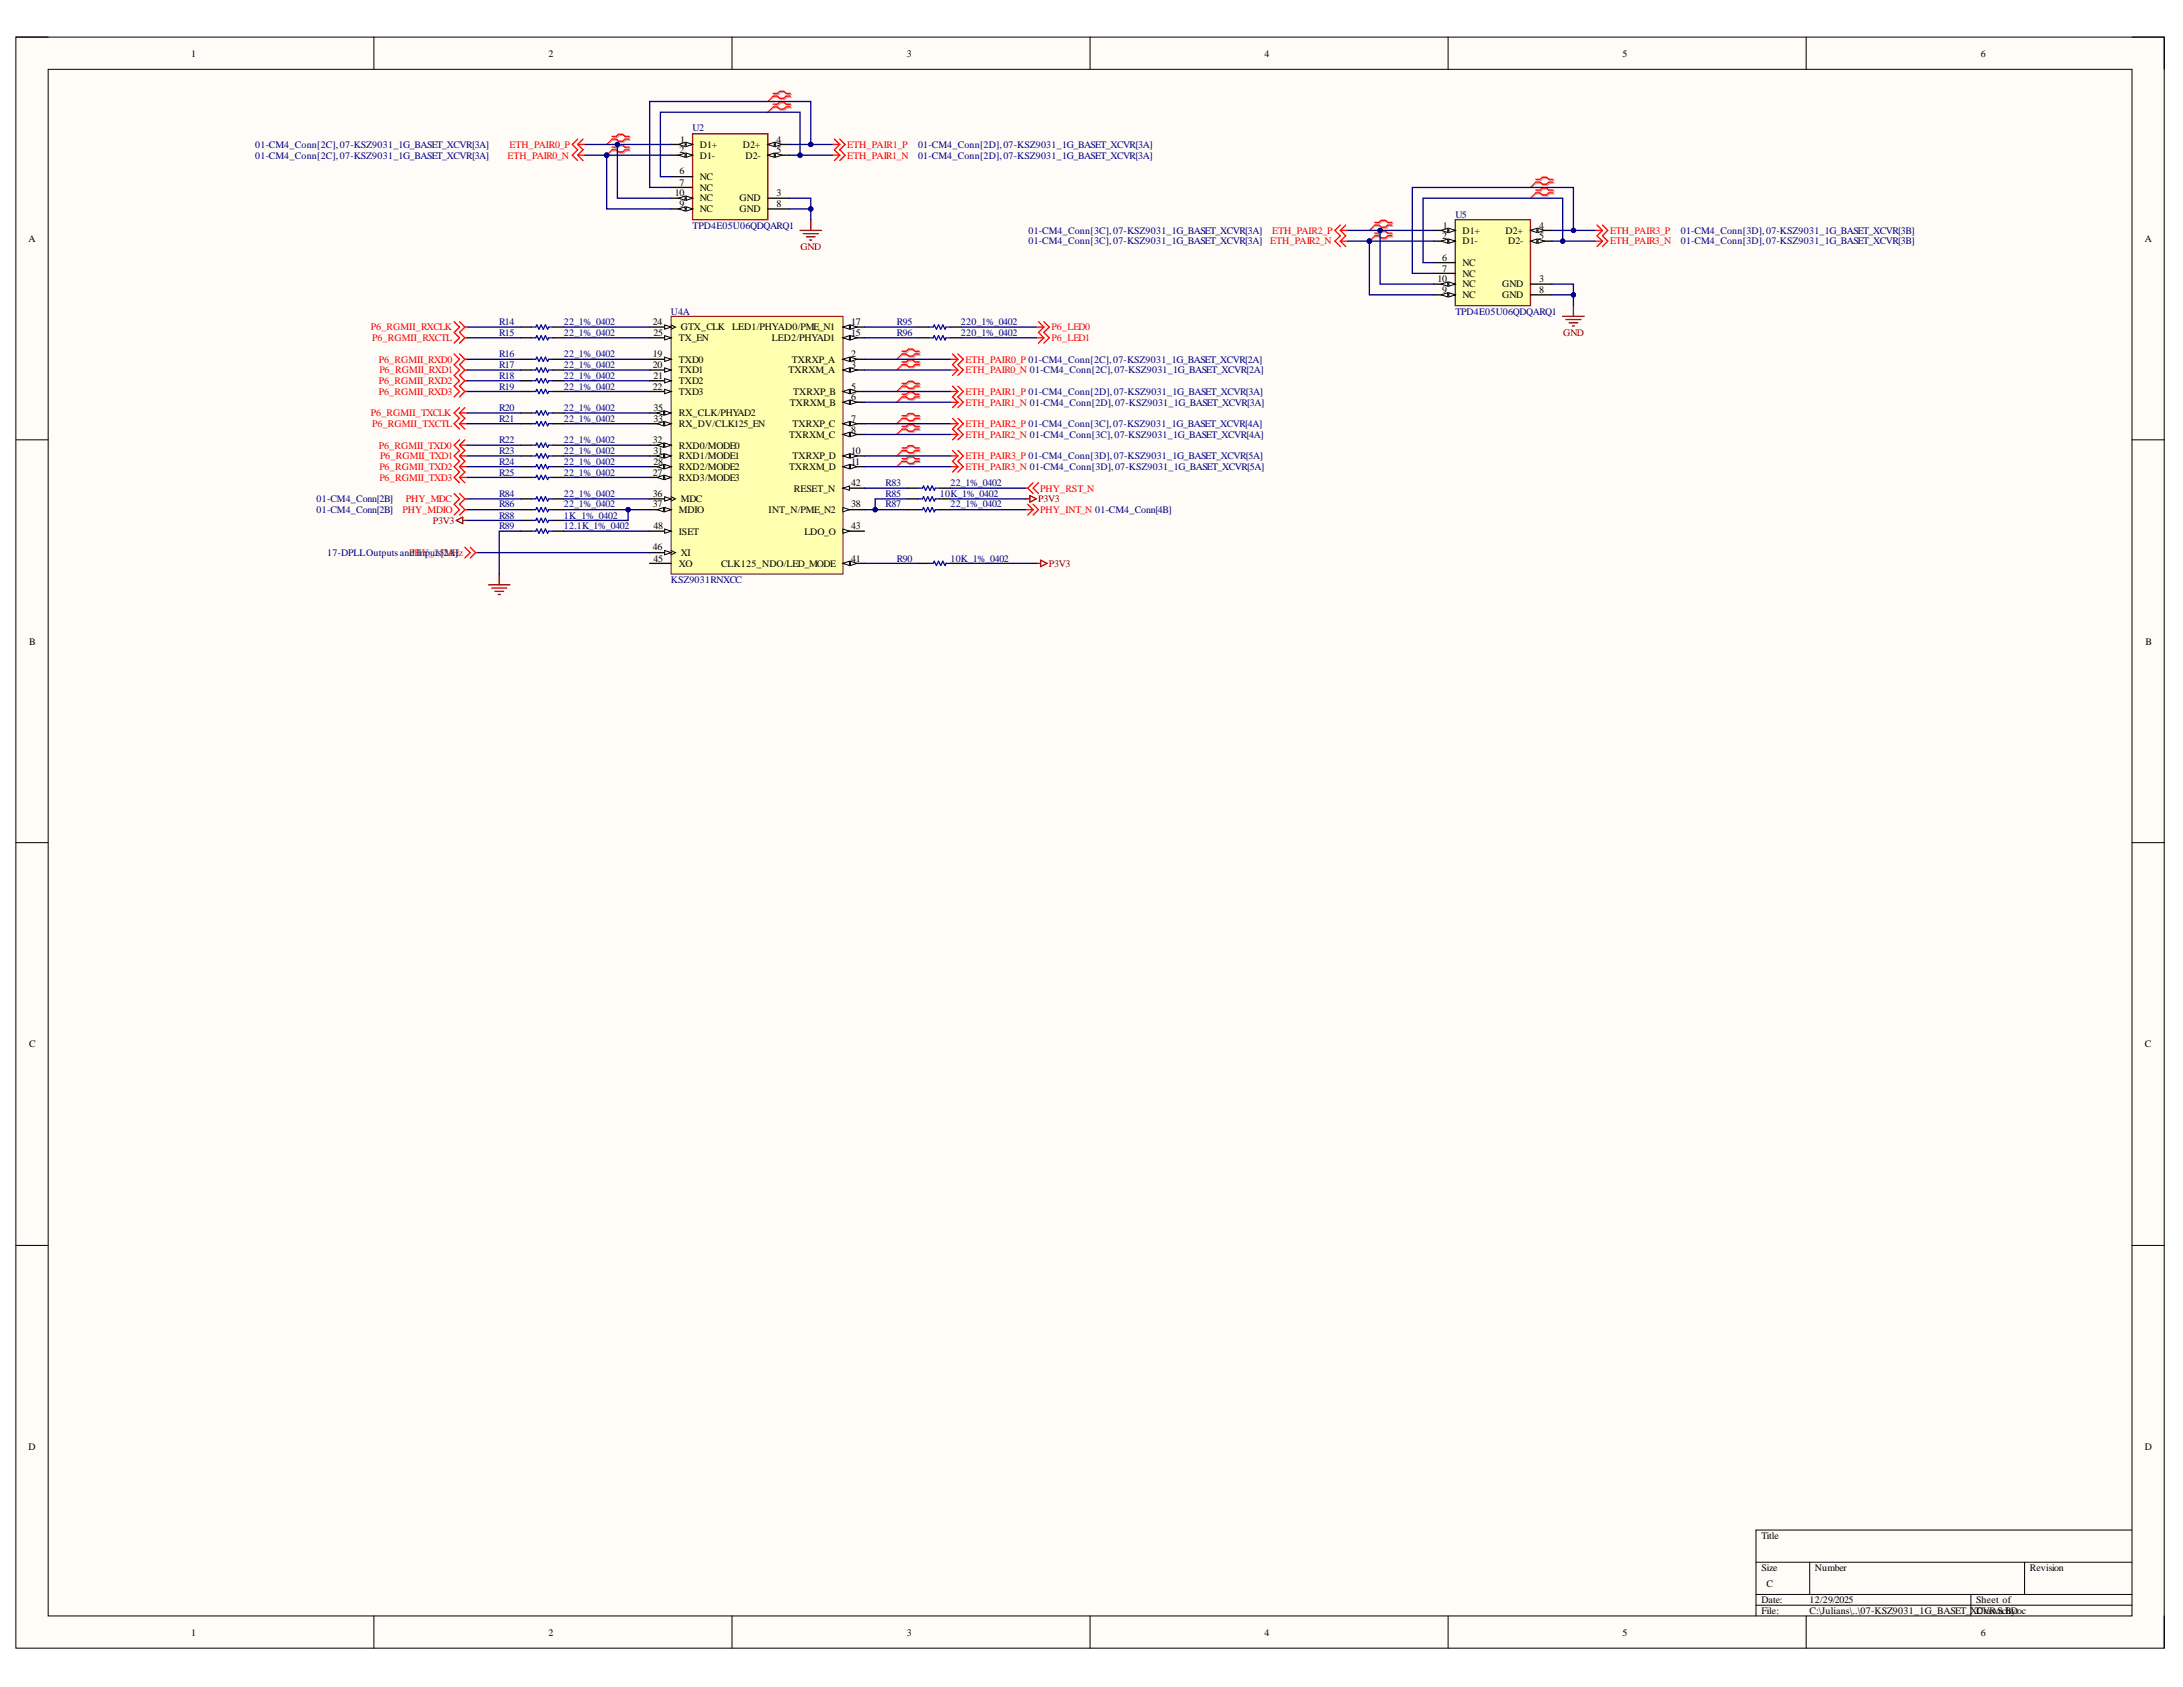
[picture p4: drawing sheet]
<svg xmlns="http://www.w3.org/2000/svg" width="279mm" height="216mm" viewBox="0 0 279 216" stroke-linecap="round" stroke-linejoin="round" font-family="sans-serif">
<defs><g id="words">
<g font-size="1.3">
<text x="24.4" y="7.3">1</text>
<text x="70.2" y="7.3">2</text>
<text x="116.1" y="7.3">3</text>
<text x="161.8" y="7.3">4</text>
<text x="207.7" y="7.3">5</text>
<text x="253.5" y="7.3">6</text>
<text x="87" y="19.6">2</text>
<text x="87" y="22.3">6</text>
<text x="87" y="23.8">7</text>
<text x="87" y="18.3">1</text>
<text x="89.6" y="18.9">D1+</text>
<text x="89.6" y="20.3">D1-</text>
<text x="89.6" y="23.1">NC</text>
<text x="95.1" y="18.9">D2+</text>
<text x="95.4" y="20.3">D2-</text>
<text x="99.4" y="18.3">4</text>
<text x="99.4" y="19.6">5</text>
<text x="86.4" y="25.1">10</text>
<text x="87" y="26.5">9</text>
<text x="89.6" y="24.4">NC</text>
<text x="89.6" y="27.1">NC</text>
<text x="89.6" y="25.8">NC</text>
<text x="94.7" y="25.8">GND</text>
<text x="94.7" y="27.1">GND</text>
<text x="99.4" y="25.1">3</text>
<text x="99.4" y="26.5">8</text>
<text x="184.7" y="29.3">1</text>
<text x="187.2" y="29.9">D1+</text>
<text x="192.7" y="29.9">D2+</text>
<text x="197" y="29.3">4</text>
<text x="3.6" y="30.9">A</text>
<text x="184.6" y="30.6">2</text>
<text x="184.6" y="33.4">6</text>
<text x="184.6" y="34.8">7</text>
<text x="187.2" y="31.3">D1-</text>
<text x="187.2" y="34.1">NC</text>
<text x="187.2" y="35.4">NC</text>
<text x="193" y="31.3">D2-</text>
<text x="197" y="30.6">5</text>
<text x="274.5" y="30.9">A</text>
<text x="83.6" y="41.6">24</text>
<text x="109" y="41.6">17</text>
<text x="184" y="36.1">10</text>
<text x="184.6" y="37.5">9</text>
<text x="187.2" y="38.1">NC</text>
<text x="187.2" y="36.8">NC</text>
<text x="192.3" y="36.8">GND</text>
<text x="192.3" y="38.1">GND</text>
<text x="197" y="36.1">3</text>
<text x="197" y="37.5">8</text>
<text x="83.6" y="45.7">19</text>
<text x="83.6" y="47.1">20</text>
<text x="83.7" y="43">25</text>
<text x="86.9" y="46.4">TXD0</text>
<text x="86.9" y="47.8">TXD1</text>
<text x="86.9" y="43.6">TX_EN</text>
<text x="87.1" y="42.3">GTX_CLK</text>
<text x="93.7" y="42.3">LED1/PHYAD0/PME_N1</text>
<text x="98.8" y="43.6">LED2/PHYAD1</text>
<text x="100.9" y="47.8">TXRXM_A</text>
<text x="101.3" y="46.4">TXRXP_A</text>
<text x="109" y="45.7">2</text>
<text x="109" y="47.1">3</text>
<text x="109" y="43">15</text>
<text x="83.6" y="49.9">22</text>
<text x="83.7" y="48.5">21</text>
<text x="83.7" y="54">33</text>
<text x="83.7" y="52.6">35</text>
<text x="86.9" y="49.1">TXD2</text>
<text x="86.9" y="50.6">TXD3</text>
<text x="86.9" y="53.3">RX_CLK/PHYAD2</text>
<text x="101.1" y="51.9">TXRXM_B</text>
<text x="101.5" y="50.6">TXRXP_B</text>
<text x="109" y="49.9">5</text>
<text x="109" y="51.2">6</text>
<text x="109" y="54">7</text>
<text x="83.6" y="56.7">32</text>
<text x="83.7" y="59.4">28</text>
<text x="83.7" y="58.1">31</text>
<text x="86.9" y="58.8">RXD1/MODE1</text>
<text x="86.9" y="57.4">RXD0/MODE0</text>
<text x="86.9" y="54.6">RX_DV/CLK125_EN</text>
<text x="101" y="56.1">TXRXM_C</text>
<text x="101.4" y="54.6">TXRXP_C</text>
<text x="101.4" y="58.8">TXRXP_D</text>
<text x="109" y="55.4">8</text>
<text x="109" y="58.1">10</text>
<text x="109" y="59.4">11</text>
<text x="83.6" y="60.9">27</text>
<text x="83.6" y="63.6">36</text>
<text x="83.6" y="64.9">37</text>
<text x="86.9" y="61.6">RXD3/MODE3</text>
<text x="86.9" y="60.1">RXD2/MODE2</text>
<text x="86.9" y="65.6">MDIO</text>
<text x="87.1" y="64.3">MDC</text>
<text x="98.4" y="65.6">INT_N/PME_N2</text>
<text x="101" y="60.1">TXRXM_D</text>
<text x="101.6" y="62.9">RESET_N</text>
<text x="109" y="64.9">38</text>
<text x="109" y="62.2">42</text>
<text x="83.6" y="70.4">46</text>
<text x="83.7" y="71.9">45</text>
<text x="83.7" y="67.7">48</text>
<text x="86.9" y="68.4">ISET</text>
<text x="87.1" y="71.1">XI</text>
<text x="102.9" y="68.4">LDO_O</text>
<text x="109" y="71.9">41</text>
<text x="109" y="67.7">43</text>
<text x="86.9" y="72.6">XO</text>
<text x="92.3" y="72.6">CLK125_NDO/LED_MODE</text>
<text x="3.7" y="82.5">B</text>
<text x="274.6" y="82.5">B</text>
<text x="3.7" y="134">C</text>
<text x="274.5" y="134">C</text>
<text x="3.6" y="185.6">D</text>
<text x="274.5" y="185.6">D</text>
<text x="225.4" y="197">Title</text>
<text x="225.4" y="201">Size</text>
<text x="226.1" y="203.1">C</text>
<text x="232.3" y="201">Number</text>
<text x="259.8" y="201">Revision</text>
<text x="24.4" y="209.3">1</text>
<text x="70.2" y="209.3">2</text>
<text x="116.1" y="209.3">3</text>
<text x="161.8" y="209.3">4</text>
<text x="207.7" y="209.3">5</text>
<text x="225.4" y="205.2">Date:</text>
<text x="225.4" y="206.5">File:</text>
<text x="231.6" y="205.2">12/29/2025</text>
<text x="231.6" y="206.5">C:\Julians\..\07-KSZ9031_1G_BASET_XDVR.ScBy:</text>
<text x="252.9" y="205.2">Sheet of</text>
<text x="253" y="206.5">Crawn hDoc</text>
<text x="253.5" y="209.3">6</text>
</g>
<g font-size="1.3" fill="#000080">
<text x="88.7" y="16.8">U2</text>
<text x="32.7" y="18.9">01-CM4_Conn[2C],07-KSZ9031_1G_BASET_XCVR[3A]</text>
<text x="32.7" y="20.3">01-CM4_Conn[2C],07-KSZ9031_1G_BASET_XCVR[3A]</text>
<text x="117.5" y="20.3">01-CM4_Conn[2D],07-KSZ9031_1G_BASET_XCVR[3A]</text>
<text x="117.5" y="18.9">01-CM4_Conn[2D],07-KSZ9031_1G_BASET_XCVR[3A]</text>
<text x="88.7" y="29.3">TPD4E05U06QDQARQ1</text>
<text x="131.6" y="29.9">01-CM4_Conn[3C],07-KSZ9031_1G_BASET_XCVR[3A]</text>
<text x="186.3" y="27.9">U5</text>
<text x="215.1" y="29.9">01-CM4_Conn[3D],07-KSZ9031_1G_BASET_XCVR[3B]</text>
<text x="131.6" y="31.3">01-CM4_Conn[3C],07-KSZ9031_1G_BASET_XCVR[3A]</text>
<text x="215.1" y="31.3">01-CM4_Conn[3D],07-KSZ9031_1G_BASET_XCVR[3B]</text>
<text x="63.9" y="41.6">R14</text>
<text x="72.2" y="41.6">22_1%_0402</text>
<text x="85.9" y="40.3">U4A</text>
<text x="114.8" y="41.6">R95</text>
<text x="123" y="41.6">220_1%_0402</text>
<text x="186.3" y="40.3">TPD4E05U06QDQARQ1</text>
<text x="63.9" y="43">R15</text>
<text x="63.9" y="45.7">R16</text>
<text x="63.9" y="47.1">R17</text>
<text x="72.2" y="43">22_1%_0402</text>
<text x="72.2" y="45.7">22_1%_0402</text>
<text x="72.2" y="47.1">22_1%_0402</text>
<text x="114.8" y="43">R96</text>
<text x="123" y="43">220_1%_0402</text>
<text x="63.9" y="48.5">R18</text>
<text x="63.9" y="49.9">R19</text>
<text x="63.9" y="52.6">R20</text>
<text x="63.9" y="54">R21</text>
<text x="72.2" y="48.5">22_1%_0402</text>
<text x="72.2" y="49.9">22_1%_0402</text>
<text x="72.2" y="52.6">22_1%_0402</text>
<text x="72.2" y="54">22_1%_0402</text>
<text x="63.9" y="56.7">R22</text>
<text x="63.9" y="58.1">R23</text>
<text x="63.9" y="59.4">R24</text>
<text x="72.2" y="56.7">22_1%_0402</text>
<text x="72.2" y="58.1">22_1%_0402</text>
<text x="72.2" y="59.4">22_1%_0402</text>
<text x="40.5" y="64.3">01-CM4_Conn[2B]</text>
<text x="40.5" y="65.6">01-CM4_Conn[2B]</text>
<text x="63.9" y="60.9">R25</text>
<text x="63.9" y="63.6">R84</text>
<text x="63.9" y="64.9">R86</text>
<text x="72.2" y="60.9">22_1%_0402</text>
<text x="72.2" y="63.6">22_1%_0402</text>
<text x="72.2" y="64.9">22_1%_0402</text>
<text x="113.4" y="62.2">R83</text>
<text x="113.4" y="63.6">R85</text>
<text x="113.4" y="64.9">R87</text>
<text x="120.3" y="63.6">10K_1%_0402</text>
<text x="121.6" y="62.2">22_1%_0402</text>
<text x="121.6" y="64.9">22_1%_0402</text>
<text x="41.9" y="71.1">17-DPLLOutputsanPHY_25MHz</text>
<text x="52.5" y="71.1">dInputs[2A]</text>
<text x="63.9" y="66.4">R88</text>
<text x="63.9" y="67.7">R89</text>
<text x="72.2" y="66.4">1K_1%_0402</text>
<text x="72.2" y="67.7">12.1K_1%_0402</text>
<text x="114.8" y="71.9">R90</text>
<text x="121.6" y="71.9">10K_1%_0402</text>
<text x="85.9" y="74.6">KSZ9031RNXCC</text>
</g>
<g font-size="1.3" fill="#f00">
<text x="65" y="20.3">ETH_PAIR0_N</text>
<text x="65.2" y="18.9">ETH_PAIR0_P</text>
<text x="108.4" y="20.3">ETH_PAIR1_N</text>
<text x="108.4" y="18.9">ETH_PAIR1_P</text>
<text x="162.8" y="29.9">ETH_PAIR2_P</text>
<text x="206.1" y="29.9">ETH_PAIR3_P</text>
<text x="162.6" y="31.3">ETH_PAIR2_N</text>
<text x="206.1" y="31.3">ETH_PAIR3_N</text>
<text x="47.5" y="42.3">P6_RGMII_RXCLK</text>
<text x="47.6" y="43.6">P6_RGMII_RXCTL</text>
<text x="48.5" y="46.4">P6_RGMII_RXD0</text>
<text x="48.6" y="47.8">P6_RGMII_RXD1</text>
<text x="123.6" y="46.4">ETH_PAIR0_P 01-CM4_Conn[2C],07-KSZ9031_1G_BASET_XCVR[2A]</text>
<text x="123.6" y="47.8">ETH_PAIR0_N 01-CM4_Conn[2C],07-KSZ9031_1G_BASET_XCVR[2A]</text>
<text x="134.6" y="42.3">P6_LED0</text>
<text x="134.6" y="43.6">P6_LED1</text>
<text x="47.5" y="53.3">P6_RGMII_TXCLK</text>
<text x="48.5" y="49.1">P6_RGMII_RXD2</text>
<text x="48.5" y="50.6">P6_RGMII_RXD3</text>
<text x="123.6" y="50.6">ETH_PAIR1_P 01-CM4_Conn[2D],07-KSZ9031_1G_BASET_XCVR[3A]</text>
<text x="123.6" y="51.9">ETH_PAIR1_N 01-CM4_Conn[2D],07-KSZ9031_1G_BASET_XCVR[3A]</text>
<text x="47.6" y="54.6">P6_RGMII_TXCTL</text>
<text x="48.5" y="57.4">P6_RGMII_TXD0</text>
<text x="48.6" y="58.8">P6_RGMII_TXD1</text>
<text x="123.6" y="54.6">ETH_PAIR2_P 01-CM4_Conn[3C],07-KSZ9031_1G_BASET_XCVR[4A]</text>
<text x="123.6" y="58.8">ETH_PAIR3_P 01-CM4_Conn[3D],07-KSZ9031_1G_BASET_XCVR[5A]</text>
<text x="123.6" y="56.1">ETH_PAIR2_N 01-CM4_Conn[3C],07-KSZ9031_1G_BASET_XCVR[4A]</text>
<text x="48.6" y="60.1">P6_RGMII_TXD2</text>
<text x="48.6" y="61.6">P6_RGMII_TXD3</text>
<text x="51.5" y="65.6">PHY_MDIO</text>
<text x="51.9" y="64.3">PHY_MDC</text>
<text x="123.6" y="60.1">ETH_PAIR3_N 01-CM4_Conn[3D],07-KSZ9031_1G_BASET_XCVR[5A]</text>
<text x="133.1" y="62.9">PHY_RST_N</text>
<text x="133.1" y="65.6">PHY_INT_N 01-CM4_Conn[4B]</text>
</g>
<g font-size="1.3" fill="#800000">
<text x="102.4" y="32">GND</text>
<text x="200.1" y="43">GND</text>
<text x="132.9" y="64.3">P3V3</text>
<text x="55.4" y="67.1">P3V3</text>
<text x="134.2" y="72.6">P3V3</text>
</g>
</g></defs>
<path d="M2 4.7h275v206.2h-275z" fill-rule="evenodd" fill="#fffcf8"/>
<path d="M2 4.7h275v206.2h-275z" fill="none" stroke="#000" stroke-width=".13"/>
<path d="M6.2 8.9h266.7v197.9h-266.7z" fill-rule="evenodd" fill="#fffcf8"/>
<g fill="none" stroke="#000" stroke-width=".13">
<path d="M2 4.7h4.2M6.2 8.9h266.7v197.9h-266.7zM47.9 4.7v4.2M93.7 4.7v4.2M139.5 4.7v4.2M185.3 4.7v4.2M231.2 4.7v4.2M272.9 4.7h4.1v4.2M2 56.3h4.2M272.9 56.3h4.1M2 107.8h4.2M272.9 107.8h4.1"/>
<path d="M2 159.4h4.2M272.9 159.4h4.1M224.7 199.9h48.2M231.6 199.9v4.2M259.1 199.9v4.2M272.9 195.8h-48.2v11M47.9 206.8v4.1M93.7 206.8v4.1M139.5 206.8v4.1M185.3 206.8v4.1M224.7 204.1h48.2M224.7 205.4h48.2"/>
<path d="M231.2 206.8v4.1M252.3 204.1v2.7M277 206.8v4.1"/>
</g>
<path d="M85.9 40.5h22v33h-22z" fill-rule="evenodd" fill="#ffffb0"/>
<path d="M85.9 40.5h22v33h-22z" fill="none" stroke="#800000" stroke-width=".13"/>
<path d="M107.9 46h2.7" fill="none" stroke="#000" stroke-width=".17"/>
<path d="M107.9 46l.8-.3v.6z" fill="#f8fcff"/>
<path d="M107.9 46l.8-.3v.6z" fill="none" stroke="#000" stroke-width=".13"/>
<path d="M108.9 45.7l.8 .3-.8 .3z" fill="#f8fcff"/>
<path d="M108.9 45.7l.8 .3-.8 .3z" fill="none" stroke="#000" stroke-width=".13"/>
<path d="M107.9 47.4h2.7" fill="none" stroke="#000" stroke-width=".17"/>
<path d="M107.9 47.4l.8-.3v.5z" fill="#f8fcff"/>
<path d="M107.9 47.4l.8-.3v.5z" fill="none" stroke="#000" stroke-width=".13"/>
<path d="M108.9 47.1l.8 .3-.8 .2z" fill="#f8fcff"/>
<path d="M108.9 47.1l.8 .3-.8 .2z" fill="none" stroke="#000" stroke-width=".13"/>
<path d="M107.9 50.1h2.7" fill="none" stroke="#000" stroke-width=".17"/>
<path d="M107.9 50.1l.8-.3v.6z" fill="#f8fcff"/>
<path d="M107.9 50.1l.8-.3v.6z" fill="none" stroke="#000" stroke-width=".13"/>
<path d="M108.9 49.8l.8 .3-.8 .3z" fill="#f8fcff"/>
<path d="M108.9 49.8l.8 .3-.8 .3z" fill="none" stroke="#000" stroke-width=".13"/>
<path d="M107.9 51.5h2.7" fill="none" stroke="#000" stroke-width=".17"/>
<path d="M107.9 51.5l.8-.3v.6z" fill="#f8fcff"/>
<path d="M107.9 51.5l.8-.3v.6z" fill="none" stroke="#000" stroke-width=".13"/>
<path d="M108.9 51.2l.8 .3-.8 .3z" fill="#f8fcff"/>
<path d="M108.9 51.2l.8 .3-.8 .3z" fill="none" stroke="#000" stroke-width=".13"/>
<path d="M107.9 54.2h2.7" fill="none" stroke="#000" stroke-width=".17"/>
<path d="M107.9 54.2l.8-.2v.5z" fill="#f8fcff"/>
<path d="M107.9 54.2l.8-.2v.5z" fill="none" stroke="#000" stroke-width=".13"/>
<path d="M108.9 54l.8 .2-.8 .3z" fill="#f8fcff"/>
<path d="M108.9 54l.8 .2-.8 .3z" fill="none" stroke="#000" stroke-width=".13"/>
<path d="M107.9 55.6h2.7" fill="none" stroke="#000" stroke-width=".17"/>
<path d="M107.9 55.6l.8-.3v.6z" fill="#f8fcff"/>
<path d="M107.9 55.6l.8-.3v.6z" fill="none" stroke="#000" stroke-width=".13"/>
<path d="M108.9 55.3l.8 .3-.8 .3z" fill="#f8fcff"/>
<path d="M108.9 55.3l.8 .3-.8 .3z" fill="none" stroke="#000" stroke-width=".13"/>
<path d="M107.9 58.4h2.7" fill="none" stroke="#000" stroke-width=".17"/>
<path d="M107.9 58.4l.8-.3v.5z" fill="#f8fcff"/>
<path d="M107.9 58.4l.8-.3v.5z" fill="none" stroke="#000" stroke-width=".13"/>
<path d="M108.9 58.1l.8 .3-.8 .2z" fill="#f8fcff"/>
<path d="M108.9 58.1l.8 .3-.8 .2z" fill="none" stroke="#000" stroke-width=".13"/>
<path d="M107.9 59.7h2.7" fill="none" stroke="#000" stroke-width=".17"/>
<path d="M107.9 59.7l.8-.3v.6z" fill="#f8fcff"/>
<path d="M107.9 59.7l.8-.3v.6z" fill="none" stroke="#000" stroke-width=".13"/>
<path d="M108.9 59.4l.8 .3-.8 .3z" fill="#f8fcff"/>
<path d="M108.9 59.4l.8 .3-.8 .3z" fill="none" stroke="#000" stroke-width=".13"/>
<path d="M107.9 43.2h2.7" fill="none" stroke="#000" stroke-width=".17"/>
<path d="M107.9 43.2l.8-.2v.5z" fill="#f8fcff"/>
<path d="M107.9 43.2l.8-.2v.5z" fill="none" stroke="#000" stroke-width=".13"/>
<path d="M108.9 43l.8 .2-.8 .3z" fill="#f8fcff"/>
<path d="M108.9 43l.8 .2-.8 .3z" fill="none" stroke="#000" stroke-width=".13"/>
<path d="M107.9 41.9h2.7" fill="none" stroke="#000" stroke-width=".17"/>
<path d="M107.9 41.9l.8-.3v.5z" fill="#f8fcff"/>
<path d="M107.9 41.9l.8-.3v.5z" fill="none" stroke="#000" stroke-width=".13"/>
<path d="M108.9 41.6l.8 .3-.8 .2z" fill="#f8fcff"/>
<path d="M108.9 41.6l.8 .3-.8 .2z" fill="none" stroke="#000" stroke-width=".13"/>
<path d="M83.1 46h2.8" fill="none" stroke="#000" stroke-width=".17"/>
<path d="M85.1 45.7l.8 .3-.8 .3z" fill="#f8fcff"/>
<path d="M85.1 45.7l.8 .3-.8 .3z" fill="none" stroke="#000" stroke-width=".13"/>
<path d="M83.1 47.4h2.8" fill="none" stroke="#000" stroke-width=".17"/>
<path d="M85.1 47.1l.8 .3-.8 .2z" fill="#f8fcff"/>
<path d="M85.1 47.1l.8 .3-.8 .2z" fill="none" stroke="#000" stroke-width=".13"/>
<path d="M83.1 48.7h2.8" fill="none" stroke="#000" stroke-width=".17"/>
<path d="M85.1 48.5l.8 .2-.8 .3z" fill="#f8fcff"/>
<path d="M85.1 48.5l.8 .2-.8 .3z" fill="none" stroke="#000" stroke-width=".13"/>
<path d="M83.1 50.1h2.8" fill="none" stroke="#000" stroke-width=".17"/>
<path d="M85.1 49.8l.8 .3-.8 .3z" fill="#f8fcff"/>
<path d="M85.1 49.8l.8 .3-.8 .3z" fill="none" stroke="#000" stroke-width=".13"/>
<path d="M83.1 41.9h2.8" fill="none" stroke="#000" stroke-width=".17"/>
<path d="M85.1 41.6l.8 .3-.8 .2z" fill="#f8fcff"/>
<path d="M85.1 41.6l.8 .3-.8 .2zM85.9 41.6l.5 .3-.5 .2" fill="none" stroke="#000" stroke-width=".13"/>
<path d="M83.1 43.2h2.8" fill="none" stroke="#000" stroke-width=".17"/>
<path d="M85.1 43l.8 .2-.8 .3z" fill="#f8fcff"/>
<path d="M85.1 43l.8 .2-.8 .3z" fill="none" stroke="#000" stroke-width=".13"/>
<path d="M83.1 61.1h2.8" fill="none" stroke="#000" stroke-width=".17"/>
<path d="M85.1 60.8l.8 .3-.8 .3z" fill="#f8fcff"/>
<path d="M85.1 60.8l.8 .3-.8 .3z" fill="none" stroke="#000" stroke-width=".13"/>
<path d="M84.1 61.1l.8-.3v.6z" fill="#f8fcff"/>
<path d="M84.1 61.1l.8-.3v.6z" fill="none" stroke="#000" stroke-width=".13"/>
<path d="M83.1 59.7h2.8" fill="none" stroke="#000" stroke-width=".17"/>
<path d="M85.1 59.4l.8 .3-.8 .3z" fill="#f8fcff"/>
<path d="M85.1 59.4l.8 .3-.8 .3z" fill="none" stroke="#000" stroke-width=".13"/>
<path d="M84.1 59.7l.8-.3v.6z" fill="#f8fcff"/>
<path d="M84.1 59.7l.8-.3v.6z" fill="none" stroke="#000" stroke-width=".13"/>
<path d="M83.1 58.4h2.8" fill="none" stroke="#000" stroke-width=".17"/>
<path d="M85.1 58.1l.8 .3-.8 .2z" fill="#f8fcff"/>
<path d="M85.1 58.1l.8 .3-.8 .2z" fill="none" stroke="#000" stroke-width=".13"/>
<path d="M84.1 58.4l.8-.3v.5z" fill="#f8fcff"/>
<path d="M84.1 58.4l.8-.3v.5z" fill="none" stroke="#000" stroke-width=".13"/>
<path d="M83.1 57h2.8" fill="none" stroke="#000" stroke-width=".17"/>
<path d="M85.1 56.7l.8 .3-.8 .3z" fill="#f8fcff"/>
<path d="M85.1 56.7l.8 .3-.8 .3z" fill="none" stroke="#000" stroke-width=".13"/>
<path d="M84.1 57l.8-.3v.6z" fill="#f8fcff"/>
<path d="M84.1 57l.8-.3v.6z" fill="none" stroke="#000" stroke-width=".13"/>
<path d="M83.1 54.2h2.8" fill="none" stroke="#000" stroke-width=".17"/>
<path d="M85.1 54l.8 .2-.8 .3z" fill="#f8fcff"/>
<path d="M85.1 54l.8 .2-.8 .3z" fill="none" stroke="#000" stroke-width=".13"/>
<path d="M84.1 54.2l.8-.2v.5z" fill="#f8fcff"/>
<path d="M84.1 54.2l.8-.2v.5z" fill="none" stroke="#000" stroke-width=".13"/>
<path d="M83.1 52.9h2.8" fill="none" stroke="#000" stroke-width=".17"/>
<path d="M85.1 52.6l.8 .3-.8 .2z" fill="#f8fcff"/>
<path d="M85.1 52.6l.8 .3-.8 .2z" fill="none" stroke="#000" stroke-width=".13"/>
<path d="M84.1 52.9l.8-.3v.5z" fill="#f8fcff"/>
<path d="M84.1 52.9l.8-.3v.5z" fill="none" stroke="#000" stroke-width=".13"/>
<path d="M83.1 63.8h2.8" fill="none" stroke="#000" stroke-width=".17"/>
<path d="M85.1 63.6l.8 .2-.8 .3z" fill="#f8fcff"/>
<path d="M85.1 63.6l.8 .2-.8 .3zM85.9 63.6l.5 .2-.5 .3" fill="none" stroke="#000" stroke-width=".13"/>
<path d="M83.1 65.2h2.8" fill="none" stroke="#000" stroke-width=".17"/>
<path d="M85.1 65l.8 .2-.8 .3z" fill="#f8fcff"/>
<path d="M85.1 65l.8 .2-.8 .3z" fill="none" stroke="#000" stroke-width=".13"/>
<path d="M84.1 65.2l.8-.2v.5z" fill="#f8fcff"/>
<path d="M84.1 65.2l.8-.2v.5z" fill="none" stroke="#000" stroke-width=".13"/>
<path d="M107.9 65.2h2.7" fill="none" stroke="#000" stroke-width=".17"/>
<path d="M107.9 65l.8 .2-.8 .3z" fill="#f8fcff"/>
<path d="M107.9 65l.8 .2-.8 .3z" fill="none" stroke="#000" stroke-width=".13"/>
<path d="M107.9 72.1h2.7" fill="none" stroke="#000" stroke-width=".17"/>
<path d="M107.9 72.1l.8-.3v.6z" fill="#f8fcff"/>
<path d="M107.9 72.1l.8-.3v.6z" fill="none" stroke="#000" stroke-width=".13"/>
<path d="M108.9 71.8l.8 .3-.8 .3z" fill="#f8fcff"/>
<path d="M108.9 71.8l.8 .3-.8 .3z" fill="none" stroke="#000" stroke-width=".13"/>
<path d="M107.9 62.5h2.7" fill="none" stroke="#000" stroke-width=".17"/>
<path d="M107.9 62.5l.8-.3v.5z" fill="#f8fcff"/>
<path d="M107.9 62.5l.8-.3v.5z" fill="none" stroke="#000" stroke-width=".13"/>
<path d="M107.9 68h2.7" fill="none" stroke="#000" stroke-width=".17"/>
<path d="M107.9 67.7l.8 .3-.8 .3z" fill="#f8fcff"/>
<path d="M107.9 67.7l.8 .3-.8 .3z" fill="none" stroke="#000" stroke-width=".13"/>
<path d="M83.1 72.1h2.8M83.1 70.7h2.8" fill="none" stroke="#000" stroke-width=".17"/>
<path d="M85.1 70.5l.8 .2-.8 .3z" fill="#f8fcff"/>
<path d="M85.1 70.5l.8 .2-.8 .3zM85.9 70.5l.5 .2-.5 .3" fill="none" stroke="#000" stroke-width=".13"/>
<path d="M83.1 68h2.8" fill="none" stroke="#000" stroke-width=".17"/>
<path d="M85.1 67.7l.8 .3-.8 .3z" fill="#f8fcff"/>
<path d="M85.1 67.7l.8 .3-.8 .3z" fill="none" stroke="#000" stroke-width=".13"/>
<g fill="none" stroke="#f00" stroke-width=".17">
<path d="M58.1 45.3l.7 .7-.7 .7 .7 .7-.7 .6 .7 .7-.7 .7 .7 .7-.7 .7M58.1 41.2l.7 .7-.7 .6 .7 .7-.7 .7M58.8 45.3l.7 .7M58.8 41.2l.7 .7M58.8 57l.7 .7-.7 .7M58.8 56.3l-.7 .7 .7 .7-.7 .7 .7 .6-.7 .7 .7 .7-.7 .7 .7 .7M58.8 57h1M58.8 58.4l.7 .6-.7 .7M58.8 58.4h1M58.8 59.7l.7 .7-.7 .7M58.8 59.7h1M58.8 52.9l.7 .6-.7 .7"/>
<path d="M58.8 52.2l-.7 .7 .7 .6-.7 .7 .7 .7M58.8 52.9h1M58.8 54.2l.7 .7M58.8 54.2h1M59.5 46l-.7 .7 .7 .7M59.5 46h.3M59.5 47.4l-.7 .6 .7 .7M59.5 47.4h.3M59.5 48.7l-.7 .7 .7 .7M59.5 48.7h.3M59.5 50.1l-.7 .7M59.5 50.1h.3"/>
<path d="M59.5 41.9l-.7 .6 .7 .7M59.5 41.9h.3M59.5 43.2l-.7 .7M59.5 43.2h.3M59.5 56.3l-.7 .7M59.5 52.2l-.7 .7M115.5 44.9h.5l.3-.2h.5l.3 .2h.6M115.5 45.3h.5l.3 .3h.5l.3-.3h.6M115.5 46.3h.5l.3-.3h.5l.3 .3h.6M115.5 46.7h.5l.3 .2h.5l.3-.2h.6M115.5 49.1h.5l.3-.3h.5l.3 .3h.6M115.5 49.4h.5l.3 .3h.5l.3-.3h.6"/>
<path d="M115.5 50.4h.5l.3-.2h.5l.3 .2h.6M115.5 50.8h.5l.3 .3h.5l.3-.3h.6M115.5 53.2h.5l.3-.3h.5l.3 .3h.6M115.5 53.5h.5l.3 .3h.5l.3-.3h.6M115.5 54.6h.5l.3-.3h.5l.3 .3h.6M115.5 54.9h.5l.3 .3h.5l.3-.3h.6M115.5 57.3h.5l.3-.3h.5l.3 .3h.6M115.5 57.7h.5l.3 .2h.5l.3-.2h.6M115.5 58.7h.5l.3-.3h.5l.3 .3h.6M115.5 59h.5l.3 .3h.5l.3-.3h.6M121.6 46h1M121.6 47.4h1"/>
<path d="M121.6 50.1h1M121.6 58.4h1M121.6 59.7h1M121.6 54.2h1M121.6 51.5h1M121.6 55.6h1M121.9 45.3l.7 .7M121.9 49.4l.7 .7M121.9 53.5l.7 .7M121.9 57.7l.7 .7M122.6 46l-.7 .7 .7 .7M122.6 45.3l.7 .7-.7 .7 .7 .7-.7 .6"/>
<path d="M122.6 50.1l-.7 .7 .7 .7M122.6 49.4l.7 .7-.7 .7 .7 .7-.7 .7M122.6 54.2l-.7 .7 .7 .7M122.6 53.5l.7 .7-.7 .7 .7 .7-.7 .7M122.6 58.4l-.7 .6 .7 .7M122.6 57.7l.7 .7-.7 .6 .7 .7-.7 .7M122.6 47.4l-.7 .6M122.6 51.5l-.7 .7M122.6 55.6l-.7 .7M122.6 59.7l-.7 .7M132.6 41.9h1M132.6 43.2h1"/>
<path d="M132.9 41.2l.7 .7M133.6 43.2l-.7 .7M133.6 41.9l-.7 .6 .7 .7M133.6 41.2l.7 .7-.7 .6 .7 .7-.7 .7M58.1 63.2l.7 .6-.7 .7 .7 .7-.7 .7M58.8 61.1l.7 .7M58.8 61.1h1M58.8 63.2l.7 .6M59.5 63.8l-.7 .7 .7 .7M59.5 63.8h.3M59.5 65.2l-.7 .7M59.5 65.2h.3"/>
<path d="M59.5 70l.7 .7-.7 .7M60.2 70l.7 .7M60.9 70.7l-.7 .7M60.9 70.7h.2M131.3 65.2h.9M131.3 62.5h.2M131.5 64.5l.7 .7M131.5 62.5l.7 .7M132.2 61.8l-.7 .7M132.2 65.2l-.7 .7M132.2 64.5l.7 .7-.7 .7M132.9 61.8l-.7 .7 .7 .7"/>
</g>
<g fill="none" stroke="#000" stroke-width=".17">
<path d="M66.6 41.9h1.4M66.6 43.2h1.4M66.6 46h1.4M66.6 47.4h1.4M66.6 48.7h1.4M66.6 50.1h1.4M66.6 52.9h1.4M66.6 54.2h1.4M66.6 57h1.4M66.6 58.4h1.4M66.6 59.7h1.4M70.8 41.9h1.3"/>
<path d="M70.8 43.2h1.3M70.8 46h1.3M70.8 47.4h1.3M70.8 48.7h1.3M70.8 50.1h1.3M70.8 52.9h1.3M70.8 54.2h1.3M70.8 57h1.3M70.8 58.4h1.3M70.8 59.7h1.3M117.5 41.9h1.4M117.5 43.2h1.4"/>
<path d="M121.6 41.9h1.4M121.6 43.2h1.4M66.6 61.1h1.4M66.6 63.8h1.4M66.6 65.2h1.4M66.6 66.6h1.4M66.6 68h1.4M70.8 61.1h1.3M70.8 63.8h1.3M70.8 65.2h1.3M70.8 66.6h1.3M70.8 68h1.3"/>
<path d="M116.1 63.8h1.4M116.1 65.2h1.4M116.1 62.5h1.4M117.5 72.1h1.4M120.3 63.8h1.3M120.3 65.2h1.3M120.3 62.5h1.3M121.6 72.1h1.4"/>
</g>
<g fill="none" stroke="#00f" stroke-width=".17">
<path d="M68 41.9h.6l.1-.3 .3 .5 .3-.5 .2 .5 .3-.5 .3 .5 .1-.2h.6M68 43.2h.6l.1-.2 .3 .5 .3-.5 .2 .5 .3-.5 .3 .5 .1-.3h.6M68 46h.6l.1-.3 .3 .6 .3-.6 .2 .6 .3-.6 .3 .6 .1-.3h.6M68 47.4h.6l.1-.3 .3 .5 .3-.5 .2 .5 .3-.5 .3 .5 .1-.2h.6M68 48.7h.6l.1-.2 .3 .5 .3-.5 .2 .5 .3-.5 .3 .5 .1-.3h.6M68 50.1h.6l.1-.3 .3 .6 .3-.6 .2 .6 .3-.6 .3 .6 .1-.3h.6M68 52.9h.6l.1-.3 .3 .5 .3-.5 .2 .5 .3-.5 .3 .5 .1-.2h.6M68 54.2h.6l.1-.2 .3 .5 .3-.5 .2 .5 .3-.5 .3 .5 .1-.3h.6M68 57h.6l.1-.3 .3 .6 .3-.6 .2 .6 .3-.6 .3 .6 .1-.3h.6M68 58.4h.6l.1-.3 .3 .5 .3-.5 .2 .5 .3-.5 .3 .5 .1-.2h.6M68 59.7h.6l.1-.3 .3 .6 .3-.6 .2 .6 .3-.6 .3 .6 .1-.3h.6M118.9 41.9h.5l.2-.3 .3 .5 .2-.5 .3 .5 .3-.5 .3 .5 .1-.2h.5"/>
<path d="M118.9 43.2h.5l.2-.2 .3 .5 .2-.5 .3 .5 .3-.5 .3 .5 .1-.3h.5M68 61.1h.6l.1-.3 .3 .6 .3-.6 .2 .6 .3-.6 .3 .6 .1-.3h.6M68 63.8h.6l.1-.2 .3 .5 .3-.5 .2 .5 .3-.5 .3 .5 .1-.3h.6M68 65.2h.6l.1-.2 .3 .5 .3-.5 .2 .5 .3-.5 .3 .5 .1-.3h.6M68 66.6h.6l.1-.3 .3 .6 .3-.6 .2 .6 .3-.6 .3 .6 .1-.3h.6M68 68h.6l.1-.3 .3 .6 .3-.6 .2 .6 .3-.6 .3 .6 .1-.3h.6M117.5 63.8h.6l.1-.2 .3 .5 .3-.5 .2 .5 .3-.5 .3 .5 .1-.3h.6M117.5 65.2h.6l.1-.2 .3 .5 .3-.5 .2 .5 .3-.5 .3 .5 .1-.3h.6M117.5 62.5h.6l.1-.3 .3 .5 .3-.5 .2 .5 .3-.5 .3 .5 .1-.2h.6M118.9 72.1h.5l.2-.3 .3 .6 .2-.6 .3 .6 .3-.6 .3 .6 .1-.3h.5"/>
</g>
<g fill="none" stroke="#d0a19e" stroke-width=".17">
<path d="M115.6 45.1h.5l.3-.3h.6l.2 .3h.6M115.6 45.4h.5l.3 .3h.6l.2-.3h.6M115.6 46.5h.5l.3-.3h.6l.2 .3h.6M115.6 46.8h.5l.3 .3h.6l.2-.3h.6M115.6 49.2h.5l.3-.3h.6l.2 .3h.6M115.6 49.6h.5l.3 .2h.6l.2-.2h.6M115.6 50.6h.5l.3-.3h.6l.2 .3h.6M115.6 50.9h.5l.3 .3h.6l.2-.3h.6M115.6 53.3h.5l.3-.2h.6l.2 .2h.6M115.6 53.7h.5l.3 .3h.6l.2-.3h.6M115.6 54.7h.5l.3-.3h.6l.2 .3h.6M115.6 55.1h.5l.3 .2h.6l.2-.2h.6"/>
<path d="M115.6 57.5h.5l.3-.3h.6l.2 .3h.6M115.6 57.8h.5l.3 .3h.6l.2-.3h.6M115.6 58.8h.5l.3-.2h.6l.2 .2h.6M115.6 59.2h.5l.3 .2h.6l.2-.2h.6"/>
</g>
<path d="M115.6 45.4l-.8 .6M115.6 46.8l-.8 .6M115.6 49.6l-.8 .5M115.6 50.9l-.8 .6M115.6 53.7l-.8 .5M115.6 55.1l-.8 .5M115.6 57.8l-.8 .6M115.6 59.2l-.8 .5" fill="none" stroke="#d0a19e" stroke-width=".13"/>
<path d="M115.5 45.3l-.7 .7M115.5 46.7l-.7 .7M115.5 49.4l-.7 .7M115.5 50.8l-.7 .7M115.5 53.5l-.7 .7M115.5 54.9l-.7 .7M115.5 57.7l-.7 .7M115.5 59l-.7 .7" fill="none" stroke="#f00" stroke-width=".13"/>
<path d="M58.4 66.6l.8-.4v.8zM59.2 66.6h.6M62.5 74.8h2.8M62.9 75.3h2M63.3 75.7h1.1M63.8 76.1h.2M63.9 73.5v1.3M131.3 63.8h.5M131.8 63.4l.8 .4-.8 .5zM132.6 72.1h.6M133.2 71.7l.8 .4-.8 .4z" fill="none" stroke="#800000" stroke-width=".17"/>
<path d="M88.6 17.1h9.7v11h-9.7z" fill-rule="evenodd" fill="#ffffb0"/>
<path d="M88.6 17.1h9.7v11h-9.7z" fill="none" stroke="#800000" stroke-width=".17"/>
<path d="M85.9 18.5h2.7" fill="none" stroke="#000" stroke-width=".17"/>
<path d="M87.8 18.2l.8 .3-.8 .3z" fill="#f8fcff"/>
<path d="M87.8 18.2l.8 .3-.8 .3z" fill="none" stroke="#000" stroke-width=".13"/>
<path d="M86.9 18.5l.8-.3v.6z" fill="#f8fcff"/>
<path d="M86.9 18.5l.8-.3v.6z" fill="none" stroke="#000" stroke-width=".13"/>
<path d="M85.9 19.9h2.7" fill="none" stroke="#000" stroke-width=".17"/>
<path d="M87.8 19.6l.8 .3-.8 .2z" fill="#f8fcff"/>
<path d="M87.8 19.6l.8 .3-.8 .2z" fill="none" stroke="#000" stroke-width=".13"/>
<path d="M86.9 19.9l.8-.3v.5z" fill="#f8fcff"/>
<path d="M86.9 19.9l.8-.3v.5z" fill="none" stroke="#000" stroke-width=".13"/>
<path d="M98.3 18.5h2.7M85.9 22.6h2.7M85.9 24h2.7" fill="none" stroke="#000" stroke-width=".17"/>
<path d="M98.3 18.5l.8-.3v.6z" fill="#f8fcff"/>
<path d="M98.3 18.5l.8-.3v.6z" fill="none" stroke="#000" stroke-width=".13"/>
<path d="M99.2 18.2l.9 .3-.9 .3z" fill="#f8fcff"/>
<path d="M99.2 18.2l.9 .3-.9 .3z" fill="none" stroke="#000" stroke-width=".13"/>
<path d="M98.3 19.9h2.7" fill="none" stroke="#000" stroke-width=".17"/>
<path d="M98.3 19.9l.8-.3v.5z" fill="#f8fcff"/>
<path d="M98.3 19.9l.8-.3v.5z" fill="none" stroke="#000" stroke-width=".13"/>
<path d="M99.2 19.6l.9 .3-.9 .2z" fill="#f8fcff"/>
<path d="M99.2 19.6l.9 .3-.9 .2z" fill="none" stroke="#000" stroke-width=".13"/>
<path d="M85.9 26.7h2.7M98.3 25.4h2.7M98.3 26.7h2.7" fill="none" stroke="#000" stroke-width=".17"/>
<path d="M87.8 26.5l.8 .2-.8 .3z" fill="#f8fcff"/>
<path d="M87.8 26.5l.8 .2-.8 .3z" fill="none" stroke="#000" stroke-width=".13"/>
<path d="M86.9 26.7l.8-.2v.5z" fill="#f8fcff"/>
<path d="M86.9 26.7l.8-.2v.5z" fill="none" stroke="#000" stroke-width=".13"/>
<path d="M85.9 25.4h2.7" fill="none" stroke="#000" stroke-width=".17"/>
<path d="M87.8 25.1l.8 .3-.8 .2z" fill="#f8fcff"/>
<path d="M87.8 25.1l.8 .3-.8 .2z" fill="none" stroke="#000" stroke-width=".13"/>
<path d="M86.9 25.4l.8-.3v.5z" fill="#f8fcff"/>
<path d="M86.9 25.4l.8-.3v.5z" fill="none" stroke="#000" stroke-width=".13"/>
<path d="M102.4 29.5h2.7M102.8 29.9h1.9M103.2 30.3h1.1M103.6 30.7h.3M103.8 28.1v1.4" fill="none" stroke="#800000" stroke-width=".17"/>
<path d="M73.9 18.5l.7 .7-.7 .7M73.9 17.8l-.7 .7 .7 .7-.7 .7 .7 .6M73.9 18.5h1M73.9 19.9l.7 .6M73.9 19.9h1M74.6 17.8l-.7 .7" fill="none" stroke="#f00" stroke-width=".17"/>
<path d="M186.3 28.1h9.6v11h-9.6z" fill-rule="evenodd" fill="#ffffb0"/>
<path d="M186.3 28.1h9.6v11h-9.6z" fill="none" stroke="#800000" stroke-width=".17"/>
<path d="M183.5 29.5h2.8" fill="none" stroke="#000" stroke-width=".17"/>
<path d="M185.4 29.2l.9 .3-.9 .3z" fill="#f8fcff"/>
<path d="M185.4 29.2l.9 .3-.9 .3z" fill="none" stroke="#000" stroke-width=".13"/>
<path d="M184.5 29.5l.8-.3v.6z" fill="#f8fcff"/>
<path d="M184.5 29.5l.8-.3v.6z" fill="none" stroke="#000" stroke-width=".13"/>
<path d="M183.5 30.9h2.8" fill="none" stroke="#000" stroke-width=".17"/>
<path d="M185.4 30.6l.9 .3-.9 .2z" fill="#f8fcff"/>
<path d="M185.4 30.6l.9 .3-.9 .2z" fill="none" stroke="#000" stroke-width=".13"/>
<path d="M184.5 30.9l.8-.3v.5z" fill="#f8fcff"/>
<path d="M184.5 30.9l.8-.3v.5z" fill="none" stroke="#000" stroke-width=".13"/>
<path d="M183.5 33.6h2.8M183.5 35h2.8M195.9 29.5h2.7" fill="none" stroke="#000" stroke-width=".17"/>
<path d="M195.9 29.5l.8-.3v.6z" fill="#f8fcff"/>
<path d="M195.9 29.5l.8-.3v.6z" fill="none" stroke="#000" stroke-width=".13"/>
<path d="M196.8 29.2l.9 .3-.9 .3z" fill="#f8fcff"/>
<path d="M196.8 29.2l.9 .3-.9 .3z" fill="none" stroke="#000" stroke-width=".13"/>
<path d="M195.9 30.9h2.7" fill="none" stroke="#000" stroke-width=".17"/>
<path d="M195.9 30.9l.8-.3v.5z" fill="#f8fcff"/>
<path d="M195.9 30.9l.8-.3v.5z" fill="none" stroke="#000" stroke-width=".13"/>
<path d="M196.8 30.6l.9 .3-.9 .2z" fill="#f8fcff"/>
<path d="M196.8 30.6l.9 .3-.9 .2z" fill="none" stroke="#000" stroke-width=".13"/>
<path d="M183.5 37.7h2.8M195.9 36.4h2.7M195.9 37.7h2.7" fill="none" stroke="#000" stroke-width=".17"/>
<path d="M185.4 37.5l.9 .2-.9 .3z" fill="#f8fcff"/>
<path d="M185.4 37.5l.9 .2-.9 .3z" fill="none" stroke="#000" stroke-width=".13"/>
<path d="M184.5 37.7l.8-.2v.5z" fill="#f8fcff"/>
<path d="M184.5 37.7l.8-.2v.5z" fill="none" stroke="#000" stroke-width=".13"/>
<path d="M183.5 36.4h2.8" fill="none" stroke="#000" stroke-width=".17"/>
<path d="M185.4 36.1l.9 .3-.9 .2z" fill="#f8fcff"/>
<path d="M185.4 36.1l.9 .3-.9 .2z" fill="none" stroke="#000" stroke-width=".13"/>
<path d="M184.5 36.4l.8-.3v.5z" fill="#f8fcff"/>
<path d="M184.5 36.4l.8-.3v.5z" fill="none" stroke="#000" stroke-width=".13"/>
<path d="M201.4 39.1v1.4M200 40.5h2.8M200.4 40.9h1.9M200.8 41.3h1.1M201.2 41.7h.3" fill="none" stroke="#800000" stroke-width=".17"/>
<path d="M78.3 17.5h.6l.3-.3h.5l.3 .3h.5M78.3 17.8h.6l.3 .3h.5l.3-.3h.5M78.3 18.8h.6l.3-.2h.5l.3 .2h.5M78.3 19.2h.6l.3 .2h.5l.3-.2h.5M171.5 29.5l.7 .7-.7 .7M171.5 28.8l-.6 .7 .6 .7-.6 .7 .6 .6M171.5 29.5h1M171.5 30.9l.7 .6M171.5 30.9h1M172.2 28.8l-.7 .7" fill="none" stroke="#f00" stroke-width=".17"/>
<path d="M78.5 17.6h.5l.3-.3h.5l.3 .3h.6M78.5 17.9h.5l.3 .3h.5l.3-.3h.6M78.5 19h.5l.3-.3h.5l.3 .3h.6M78.5 19.3h.5l.3 .3h.5l.3-.3h.6" fill="none" stroke="#d0a19e" stroke-width=".17"/>
<path d="M78.5 17.9l-.9 .6M78.5 19.3l-.9 .6" fill="none" stroke="#d0a19e" stroke-width=".13"/>
<path d="M78.3 17.8l-.7 .7M78.3 19.2l-.7 .7" fill="none" stroke="#f00" stroke-width=".13"/>
<circle cx="77.6" cy="19.9" r=".28" fill="#000080"/>
<circle cx="77.6" cy="19.9" r=".28" fill="none" stroke="#000080" stroke-width=".13"/>
<path d="M176.1 28.6h.5l.3-.3h.6l.2 .3h.6M176.1 28.9h.5l.3 .3h.6l.2-.3h.6M176.1 30h.5l.3-.3h.6l.2 .3h.6M176.1 30.3h.5l.3 .3h.6l.2-.3h.6" fill="none" stroke="#d0a19e" stroke-width=".17"/>
<path d="M176.1 28.9l-.8 .6M176.1 30.3l-.8 .6" fill="none" stroke="#d0a19e" stroke-width=".13"/>
<path d="M176 28.5h.5l.3-.3h.5l.3 .3h.6M176 28.8h.5l.3 .3h.5l.3-.3h.6M176 29.8h.5l.3-.2h.5l.3 .2h.6M176 30.2h.5l.3 .2h.5l.3-.2h.6" fill="none" stroke="#f00" stroke-width=".17"/>
<path d="M176 28.8l-.7 .7M176 30.2l-.7 .7" fill="none" stroke="#f00" stroke-width=".13"/>
<circle cx="175.3" cy="30.9" r=".27" fill="#000080"/>
<circle cx="175.3" cy="30.9" r=".27" fill="none" stroke="#000080" stroke-width=".13"/>
<path d="M99.1 12.1h.5l.3-.3h.6l.2 .3h.6M99.1 12.4h.5l.3 .3h.6l.2-.3h.6M99.1 13.5h.5l.3-.3h.6l.2 .3h.6M99.1 13.8h.5l.3 .3h.6l.2-.3h.6M196.7 23.1h.6l.2-.3h.6l.3 .3h.5M196.7 23.4h.6l.2 .3h.6l.3-.3h.5M196.7 24.5h.6l.2-.3h.6l.3 .3h.5M196.7 24.8h.6l.2 .3h.6l.3-.3h.5" fill="none" stroke="#d0a19e" stroke-width=".17"/>
<path d="M99.1 12.4l-.8 .6M99.1 13.8l-.8 .6M196.7 23.4l-.8 .6M196.7 24.8l-.8 .6" fill="none" stroke="#d0a19e" stroke-width=".13"/>
<g fill="none" stroke="#f00" stroke-width=".17">
<path d="M99 12h.5l.3-.3h.5l.3 .3h.6M99 12.3h.5l.3 .3h.5l.3-.3h.6M99 13.3h.5l.3-.2h.5l.3 .2h.6M99 13.7h.5l.3 .3h.5l.3-.3h.6M106.5 19.9h1M106.5 18.5h1M106.8 17.8l.7 .7M107.5 19.9l-.7 .6M107.5 18.5l-.7 .7 .7 .7M107.5 17.8l.7 .7-.7 .7 .7 .7-.7 .6M196.6 23h.5l.3-.3h.5l.3 .3h.6M196.6 23.3h.5l.3 .3h.5l.3-.3h.6"/>
<path d="M196.6 24.3h.5l.3-.2h.5l.3 .2h.6M196.6 24.7h.5l.3 .3h.5l.3-.3h.6M204.1 30.9h1M204.1 29.5h1M204.4 28.8l.7 .7M205.1 30.9l-.7 .6M205.1 29.5l-.7 .7 .7 .7M205.1 28.8l.7 .7-.7 .7 .7 .7-.7 .6"/>
</g>
<path d="M99 12.3l-.7 .7M99 13.7l-.7 .7M196.6 23.3l-.7 .7M196.6 24.7l-.7 .7" fill="none" stroke="#f00" stroke-width=".13"/>
<g fill="none" stroke="#000080" stroke-width=".17">
<path d="M59.8 41.9h6.8M59.8 43.2h6.8M59.8 46h6.8M59.8 47.4h6.8M59.8 48.7h6.8M59.8 50.1h6.8M59.8 59.7h6.8M59.8 58.4h6.8M59.8 57h6.8M59.8 54.2h6.8M59.8 52.9h6.8M72.1 41.9h11"/>
<path d="M72.1 43.2h11M72.1 46h11M72.1 47.4h11M72.1 48.7h11M72.1 50.1h11M72.1 59.7h11M72.1 58.4h11M72.1 57h11M72.1 54.2h11M72.1 52.9h11M110.6 46h11M110.6 47.4h11"/>
<path d="M110.6 50.1h11M110.6 59.7h11M110.6 58.4h11M110.6 54.2h11M110.6 51.5h11M110.6 55.6h11M59.8 61.1h6.8M72.1 65.2h11M72.1 61.1h11"/>
</g>
<circle cx="80.4" cy="65.2" r=".28" fill="#000080"/>
<circle cx="80.4" cy="65.2" r=".28" fill="none" stroke="#000080" stroke-width=".13"/>
<path d="M59.8 63.8h6.8M59.8 65.2h6.8M72.1 63.8h11M80.4 65.2v1.4h-8.3" fill="none" stroke="#000080" stroke-width=".17"/>
<circle cx="80.4" cy="65.2" r=".28" fill="#000080"/>
<circle cx="80.4" cy="65.2" r=".28" fill="none" stroke="#000080" stroke-width=".13"/>
<path d="M59.8 66.6h6.8M61.1 70.7h22M66.6 68h-2.7v5.5M72.1 68h11M110.6 65.2h5.5M110.6 62.5h5.5M121.6 62.5h9.7M121.6 63.8h9.7M121.6 65.2h9.7" fill="none" stroke="#000080" stroke-width=".17"/>
<circle cx="112" cy="65.2" r=".28" fill="#000080"/>
<circle cx="112" cy="65.2" r=".28" fill="none" stroke="#000080" stroke-width=".13"/>
<path d="M116.1 63.8h-4.1v1.4" fill="none" stroke="#000080" stroke-width=".17"/>
<circle cx="112" cy="65.2" r=".28" fill="#000080"/>
<circle cx="112" cy="65.2" r=".28" fill="none" stroke="#000080" stroke-width=".13"/>
<path d="M101 25.4h2.8v2.7M110.6 41.9h6.9M110.6 43.2h6.9M123 41.9h9.6M123 43.2h9.6M110.6 72.1h6.9M123 72.1h9.6" fill="none" stroke="#000080" stroke-width=".17"/>
<circle cx="103.8" cy="26.7" r=".28" fill="#000080"/>
<circle cx="103.8" cy="26.7" r=".28" fill="none" stroke="#000080" stroke-width=".13"/>
<path d="M101 26.7h2.8" fill="none" stroke="#000080" stroke-width=".17"/>
<circle cx="103.8" cy="26.7" r=".28" fill="#000080"/>
<circle cx="103.8" cy="26.7" r=".28" fill="none" stroke="#000080" stroke-width=".13"/>
<path d="M74.9 18.5h11" fill="none" stroke="#000080" stroke-width=".17"/>
<circle cx="79" cy="18.5" r=".28" fill="#000080"/>
<circle cx="79" cy="18.5" r=".28" fill="none" stroke="#000080" stroke-width=".13"/>
<path d="M74.9 19.9h11" fill="none" stroke="#000080" stroke-width=".17"/>
<circle cx="77.6" cy="19.9" r=".28" fill="#000080"/>
<circle cx="77.6" cy="19.9" r=".28" fill="none" stroke="#000080" stroke-width=".13"/>
<path d="M77.6 19.9v6.8h8.3" fill="none" stroke="#000080" stroke-width=".17"/>
<circle cx="77.6" cy="19.9" r=".28" fill="#000080"/>
<circle cx="77.6" cy="19.9" r=".28" fill="none" stroke="#000080" stroke-width=".13"/>
<path d="M79 18.5v6.9h6.9" fill="none" stroke="#000080" stroke-width=".17"/>
<circle cx="79" cy="18.5" r=".28" fill="#000080"/>
<circle cx="79" cy="18.5" r=".28" fill="none" stroke="#000080" stroke-width=".13"/>
<path d="M101 18.5h5.5" fill="none" stroke="#000080" stroke-width=".17"/>
<circle cx="103.8" cy="18.5" r=".28" fill="#000080"/>
<circle cx="103.8" cy="18.5" r=".28" fill="none" stroke="#000080" stroke-width=".13"/>
<path d="M101 19.9h5.5" fill="none" stroke="#000080" stroke-width=".17"/>
<circle cx="102.4" cy="19.9" r=".28" fill="#000080"/>
<circle cx="102.4" cy="19.9" r=".28" fill="none" stroke="#000080" stroke-width=".13"/>
<path d="M102.4 19.9v-5.5h-17.9v8.2h1.4" fill="none" stroke="#000080" stroke-width=".17"/>
<circle cx="102.4" cy="19.9" r=".28" fill="#000080"/>
<circle cx="102.4" cy="19.9" r=".28" fill="none" stroke="#000080" stroke-width=".13"/>
<path d="M103.8 18.5v-5.5h-20.7v11h2.8" fill="none" stroke="#000080" stroke-width=".17"/>
<circle cx="103.8" cy="18.5" r=".28" fill="#000080"/>
<circle cx="103.8" cy="18.5" r=".28" fill="none" stroke="#000080" stroke-width=".13"/>
<path d="M198.6 36.4h2.8v2.7" fill="none" stroke="#000080" stroke-width=".17"/>
<circle cx="201.4" cy="37.7" r=".27" fill="#000080"/>
<circle cx="201.4" cy="37.7" r=".27" fill="none" stroke="#000080" stroke-width=".13"/>
<path d="M198.6 37.7h2.8" fill="none" stroke="#000080" stroke-width=".17"/>
<circle cx="201.4" cy="37.7" r=".27" fill="#000080"/>
<circle cx="201.4" cy="37.7" r=".27" fill="none" stroke="#000080" stroke-width=".13"/>
<path d="M172.5 29.5h11" fill="none" stroke="#000080" stroke-width=".17"/>
<circle cx="176.6" cy="29.5" r=".27" fill="#000080"/>
<circle cx="176.6" cy="29.5" r=".27" fill="none" stroke="#000080" stroke-width=".13"/>
<path d="M172.5 30.9h11" fill="none" stroke="#000080" stroke-width=".17"/>
<circle cx="175.3" cy="30.9" r=".27" fill="#000080"/>
<circle cx="175.3" cy="30.9" r=".27" fill="none" stroke="#000080" stroke-width=".13"/>
<path d="M175.3 30.9v6.8h8.2" fill="none" stroke="#000080" stroke-width=".17"/>
<circle cx="175.3" cy="30.9" r=".27" fill="#000080"/>
<circle cx="175.3" cy="30.9" r=".27" fill="none" stroke="#000080" stroke-width=".13"/>
<path d="M176.6 29.5v6.9h6.9" fill="none" stroke="#000080" stroke-width=".17"/>
<circle cx="176.6" cy="29.5" r=".27" fill="#000080"/>
<circle cx="176.6" cy="29.5" r=".27" fill="none" stroke="#000080" stroke-width=".13"/>
<path d="M198.6 29.5h5.5" fill="none" stroke="#000080" stroke-width=".17"/>
<circle cx="201.4" cy="29.5" r=".27" fill="#000080"/>
<circle cx="201.4" cy="29.5" r=".27" fill="none" stroke="#000080" stroke-width=".13"/>
<path d="M198.6 30.9h5.5" fill="none" stroke="#000080" stroke-width=".17"/>
<circle cx="200" cy="30.9" r=".27" fill="#000080"/>
<circle cx="200" cy="30.9" r=".27" fill="none" stroke="#000080" stroke-width=".13"/>
<path d="M200 30.9v-5.5h-17.9v8.2h1.4" fill="none" stroke="#000080" stroke-width=".17"/>
<circle cx="200" cy="30.9" r=".27" fill="#000080"/>
<circle cx="200" cy="30.9" r=".27" fill="none" stroke="#000080" stroke-width=".13"/>
<path d="M201.4 29.5v-5.5h-20.6v11h2.7" fill="none" stroke="#000080" stroke-width=".17"/>
<circle cx="201.4" cy="29.5" r=".27" fill="#000080"/>
<circle cx="201.4" cy="29.5" r=".27" fill="none" stroke="#000080" stroke-width=".13"/>
<use href="#words"/>
</svg>
